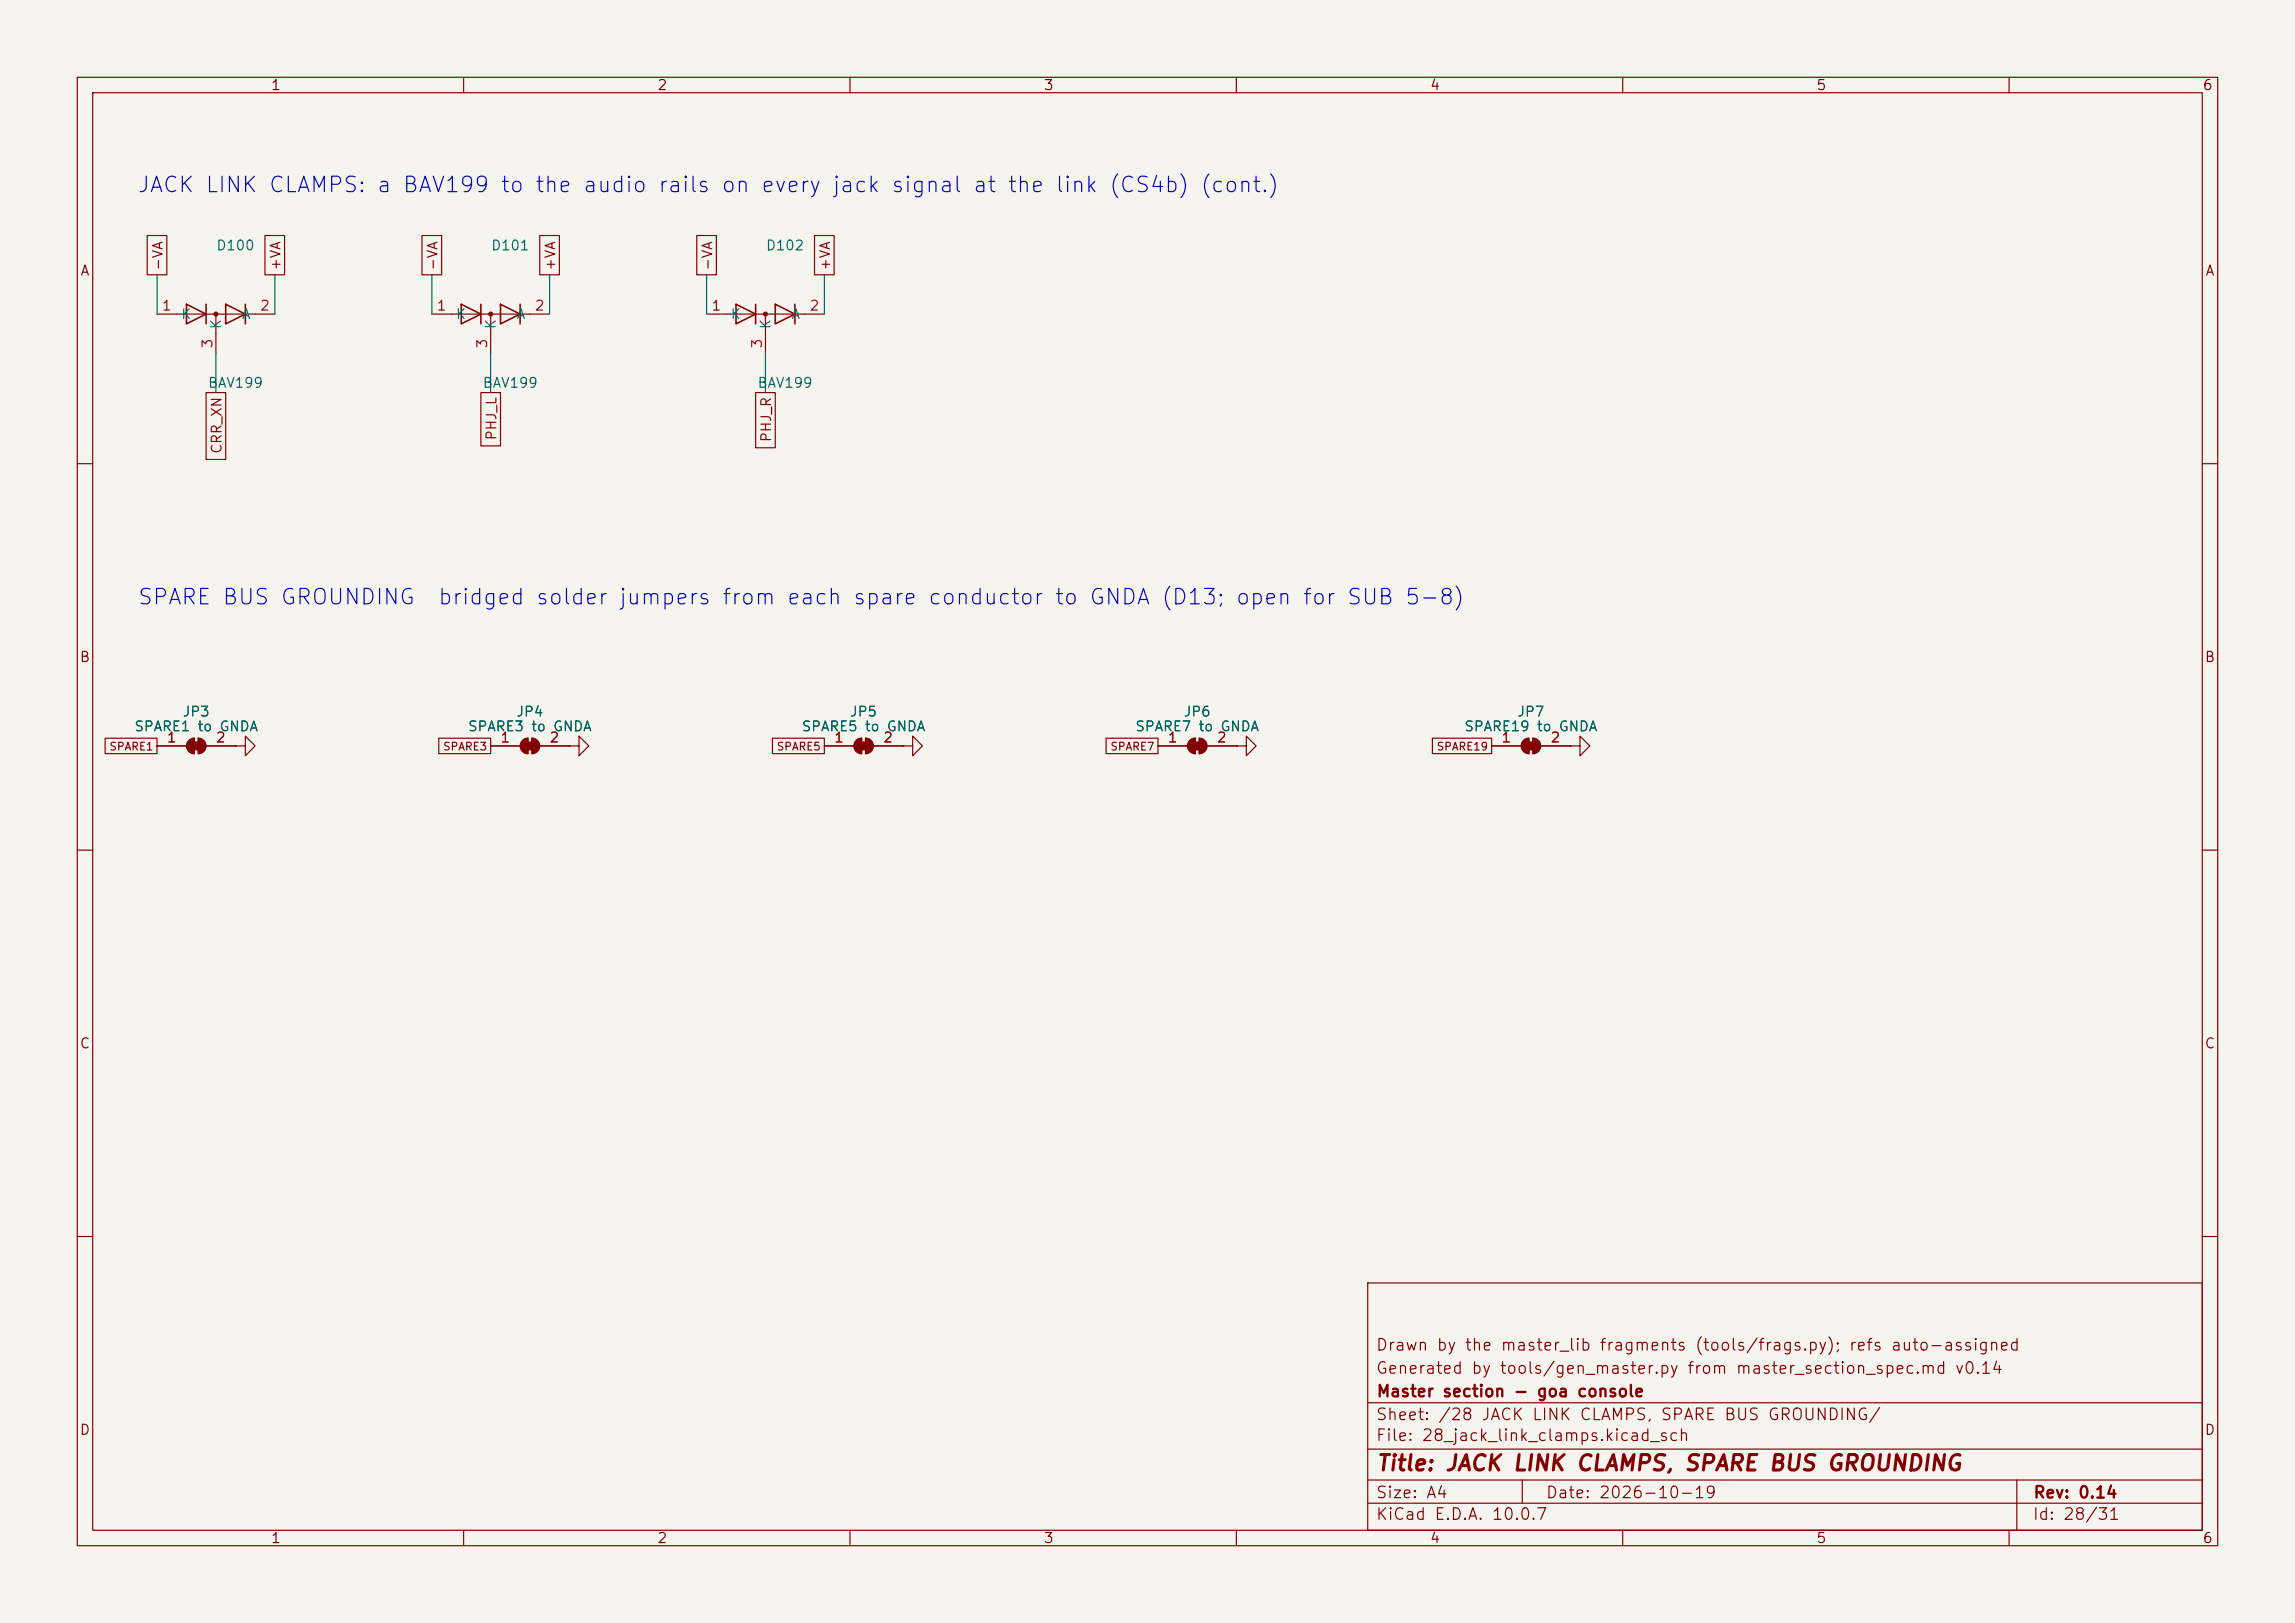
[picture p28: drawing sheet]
<svg xmlns="http://www.w3.org/2000/svg" width="297mm" height="210mm" viewBox="0 0 297 210" stroke-linecap="round" stroke-linejoin="round" font-family="sans-serif">
<defs><g id="words">
<g font-size="2" fill="#0000c2">
<text x="17.7" y="25.4">JACK LINK CLAMPS: a BAV199 to the audio rails on every jack signal at the link (CS4b) (cont.)</text>
<text x="17.7" y="78.7">SPARE BUS GROUNDING</text>
<text x="56.5" y="78.7">bridged solder jumpers from each spare conductor to GNDA (D13; open for SUB 5-8)</text>
</g>
<text font-size="2" fill="#840000" x="178" y="190.8">Title: JACK LINK CLAMPS, SPARE BUS GROUNDING</text>
<g font-size="1.5" fill="#840000">
<text x="178" y="178.1">Generated by tools/gen_master.py from master_section_spec.md v0.14</text>
<text x="178" y="175.1">Drawn by the master_lib fragments (tools/frags.py); refs auto-assigned</text>
<text x="178" y="184.1">Sheet: /28 JACK LINK CLAMPS, SPARE BUS GROUNDING/</text>
<text x="178" y="181.1">Master section - goa console</text>
<text x="178" y="186.8">File: 28_jack_link_clamps.kicad_sch</text>
<text x="178" y="197">KiCad E.D.A. 10.0.7</text>
<text x="178" y="194.2">Size: A4</text>
<text x="200" y="194.2">Date: 2026-10-19</text>
<text x="263" y="197">Id: 28/31</text>
<text x="263" y="194.2">Rev: 0.14</text>
</g>
<g font-size="1.3" fill="#840000">
<text x="35" y="12">1</text>
<text x="85" y="12">2</text>
<text x="135" y="12">3</text>
<text x="185" y="12">4</text>
<text x="235" y="12">5</text>
<text x="285" y="12">6</text>
<text x="10.3" y="36">A</text>
<text x="21.4" y="35.1" transform="rotate(-90 21.4 35.1)">-VA</text>
<text x="36.6" y="35.1" transform="rotate(-90 36.6 35.1)">+VA</text>
<text x="56.9" y="35.1" transform="rotate(-90 56.9 35.1)">-VA</text>
<text x="72.2" y="35.1" transform="rotate(-90 72.2 35.1)">+VA</text>
<text x="92.5" y="35.1" transform="rotate(-90 92.5 35.1)">-VA</text>
<text x="107.7" y="35.1" transform="rotate(-90 107.7 35.1)">+VA</text>
<text x="285.3" y="36">A</text>
<text x="29" y="58.8" transform="rotate(-90 29 58.8)">CRR_XN</text>
<text x="64.6" y="57.1" transform="rotate(-90 64.6 57.1)">PHJ_L</text>
<text x="100.1" y="57.3" transform="rotate(-90 100.1 57.3)">PHJ_R</text>
<text x="10.2" y="86">B</text>
<text x="285.2" y="86">B</text>
<text x="10.2" y="136">C</text>
<text x="285.2" y="136">C</text>
<text x="10.2" y="186">D</text>
<text x="285.2" y="186">D</text>
<text x="35" y="200">1</text>
<text x="85" y="200">2</text>
<text x="135" y="200">3</text>
<text x="185" y="200">4</text>
<text x="235" y="200">5</text>
<text x="285" y="200">6</text>
</g>
<g font-size="1.3" fill="#006464">
<text x="27.9" y="32.7">D100</text>
<text x="63.5" y="32.7">D101</text>
<text x="99" y="32.7">D102</text>
<text x="23.3" y="41.6">K</text>
<text x="31.2" y="41.6">A</text>
<text x="58.9" y="41.6">K</text>
<text x="66.8" y="41.6">A</text>
<text x="94.5" y="41.6">K</text>
<text x="102.3" y="41.6">A</text>
<text x="28.9" y="42.7" transform="rotate(-90 28.9 42.7)">K</text>
<text x="64.5" y="42.7" transform="rotate(-90 64.5 42.7)">K</text>
<text x="100" y="42.7" transform="rotate(-90 100 42.7)">K</text>
<text x="26.8" y="50.5">BAV199</text>
<text x="62.4" y="50.5">BAV199</text>
<text x="97.9" y="50.5">BAV199</text>
<text x="17.3" y="94.9">SPARE1 to GNDA</text>
<text x="23.5" y="93">JP3</text>
<text x="60.5" y="94.9">SPARE3 to GNDA</text>
<text x="66.7" y="93">JP4</text>
<text x="103.7" y="94.9">SPARE5 to GNDA</text>
<text x="109.9" y="93">JP5</text>
<text x="146.8" y="94.9">SPARE7 to GNDA</text>
<text x="153.1" y="93">JP6</text>
<text x="189.4" y="94.9">SPARE19 to GNDA</text>
<text x="196.3" y="93">JP7</text>
</g>
<g font-size="1.3" fill="#a90000">
<text x="20.9" y="40.5">1</text>
<text x="33.6" y="40.5">2</text>
<text x="56.4" y="40.5">1</text>
<text x="69.1" y="40.5">2</text>
<text x="92" y="40.5">1</text>
<text x="104.7" y="40.5">2</text>
<text x="27.8" y="45.2" transform="rotate(-90 27.8 45.2)">3</text>
<text x="63.4" y="45.2" transform="rotate(-90 63.4 45.2)">3</text>
<text x="98.9" y="45.2" transform="rotate(-90 98.9 45.2)">3</text>
<text x="21.5" y="96.4">1</text>
<text x="27.8" y="96.4">2</text>
<text x="64.7" y="96.4">1</text>
<text x="71" y="96.4">2</text>
<text x="107.9" y="96.4">1</text>
<text x="114.2" y="96.4">2</text>
<text x="151" y="96.4">1</text>
<text x="157.4" y="96.4">2</text>
<text x="194.2" y="96.4">1</text>
<text x="200.6" y="96.4">2</text>
</g>
<g font-size="1" fill="#840000">
<text x="14.1" y="97.3">SPARE1</text>
<text x="57.3" y="97.3">SPARE3</text>
<text x="100.4" y="97.3">SPARE5</text>
<text x="143.6" y="97.3">SPARE7</text>
<text x="185.8" y="97.3">SPARE19</text>
</g>
</g></defs>
<path d="M0 0h297v210h-297z" fill="#f5f4ef" stroke="#f5f4ef" stroke-width=".13"/>
<g fill="none" stroke="#840000" stroke-width=".15">
<path d="M10 10h277v190h-277zM12 12h273v186h-273zM60 10v2M110 10v2M160 10v2M210 10v2M260 10v2M19 30.5h2.6v5.1h-2.6zM34.3 30.5h2.5v5.1h-2.5zM54.6 30.5h2.6v5.1h-2.6zM69.8 30.5h2.6v5.1h-2.6zM90.2 30.5h2.5v5.1h-2.5z"/>
<path d="M105.4 30.5h2.6v5.1h-2.6zM20.3 40.6h15.3M26.7 50.8h2.5v8.7h-2.5zM27.9 40.6v5.1M55.9 40.6h15.2M62.2 50.8h2.6v6.9h-2.6zM63.5 40.6v5.1M91.4 40.6h15.3M97.8 50.8h2.5v7.1h-2.5zM99.1 40.6v5.1M10 60h2M285 60h2"/>
<path d="M13.6 95.5h6.7v2h-6.7zM20.3 96.5h3.8M25.1 95.5v2M25.7 95.5v2M26.7 96.5h3.8M30.5 96.5h1.2v-1.2l1.3 1.2-1.3 1.3v-1.3M30.5 96.5h.1M56.8 95.5h6.7v2h-6.7zM63.5 96.5h3.8M68.3 95.5v2M68.8 95.5v2M69.8 96.5h3.9"/>
<path d="M73.7 96.5h1.2v-1.2l1.3 1.2-1.3 1.3v-1.3M73.7 96.5h.1M100 95.5h6.7v2h-6.7zM106.7 96.5h3.8M111.5 95.5v2M112 95.5v2M113 96.5h3.8M116.8 96.5h1.3v-1.2l1.3 1.2-1.3 1.3v-1.3M116.8 96.5h.1M143.1 95.5h6.8v2h-6.8zM149.9 96.5h3.8M154.7 95.5v2"/>
<path d="M155.2 95.5v2M156.2 96.5h3.8M160 96.5h1.3v-1.2l1.3 1.2-1.3 1.3v-1.3M160 96.5h.1M185.4 95.5h7.6v2h-7.6zM193 96.5h3.8M197.9 95.5v2M198.4 95.5v2M199.4 96.5h3.8M203.2 96.5h1.3v-1.2l1.2 1.2-1.2 1.3v-1.3M203.2 96.5h.1M10 110h2"/>
<path d="M285 110h2M10 160h2M177 166h108v32h-108zM285 160h2M60 198v2M110 198v2M160 198v2M177 194.5h108M177 191.5h108M177 187.5h108M177 181.5h108M197 191.5v3"/>
<path d="M210 198v2M260 198v2M261 191.5v6.5"/>
</g>
<path d="M24.1 39.4l2.6 1.2-2.6 1.3zM26.7 39.4v2.5M29.2 39.4l2.5 1.2-2.5 1.3zM31.7 39.4v2.5M59.7 39.4l2.5 1.2-2.5 1.3zM62.2 39.4v2.5M64.8 39.4l2.5 1.2-2.5 1.3zM67.3 39.4v2.5M95.2 39.4l2.6 1.2-2.6 1.3zM97.8 39.4v2.5M100.3 39.4l2.6 1.2-2.6 1.3zM102.9 39.4v2.5" fill="none" stroke="#840000" stroke-width=".2"/>
<g fill="#840000" stroke="#840000" stroke-width=".15">
<path d="M111.3 96h1v1h-1z"/>
<path d="M110.8 95.8l.4-.2 .3-.1v2a1.02 1.02 0 0 1-.9-.6 1.02 1.02 0 0 1 .2-1.1z"/>
<path d="M112 95.5a1.02 1.02 0 0 1 1 1 1.02 1.02 0 0 1-1 1z"/>
<path d="M68.1 96h1v1h-1z"/>
<path d="M67.6 95.8l.4-.2 .3-.1v2a1.02 1.02 0 0 1-.9-.6 1.02 1.02 0 0 1 .2-1.1z"/>
<path d="M68.8 95.5a1.02 1.02 0 0 1 1 1 1.02 1.02 0 0 1-1 1z"/>
<path d="M24.9 96h1v1h-1z"/>
<path d="M24.4 95.8l.4-.2 .3-.1v2a1.02 1.02 0 0 1-.9-.6 1.02 1.02 0 0 1 .2-1.1z"/>
<path d="M25.7 95.5a1.02 1.02 0 0 1 1 1 1.02 1.02 0 0 1-1 1z"/>
<path d="M197.6 96h1v1h-1z"/>
<path d="M197.1 95.8l.4-.2 .4-.1v2a1.02 1.02 0 0 1-1-.6 1.02 1.02 0 0 1 .2-1.1z"/>
<path d="M198.4 95.5a1.02 1.02 0 0 1 1 1 1.02 1.02 0 0 1-1 1z"/>
<path d="M154.4 96h1v1h-1z"/>
<path d="M154 95.8l.3-.2 .4-.1v2a1.02 1.02 0 0 1-.9-.6 1.02 1.02 0 0 1 .2-1.1z"/>
<path d="M155.2 95.5a1.02 1.02 0 0 1 1 1 1.02 1.02 0 0 1-1 1z"/>
<circle cx="27.9" cy="40.6" r=".25"/>
<circle cx="99.1" cy="40.6" r=".25"/>
<circle cx="63.5" cy="40.6" r=".25"/>
</g>
<path d="M20.3 35.6v5M35.6 35.6v5M55.9 35.6v5M71.1 35.6v5M91.4 35.6v5M106.7 35.6v5M27.9 45.7v5.1M63.5 45.7v5.1M99.1 45.7v5.1" fill="none" stroke="#009600" stroke-width=".15"/>
<use href="#words"/>
</svg>
